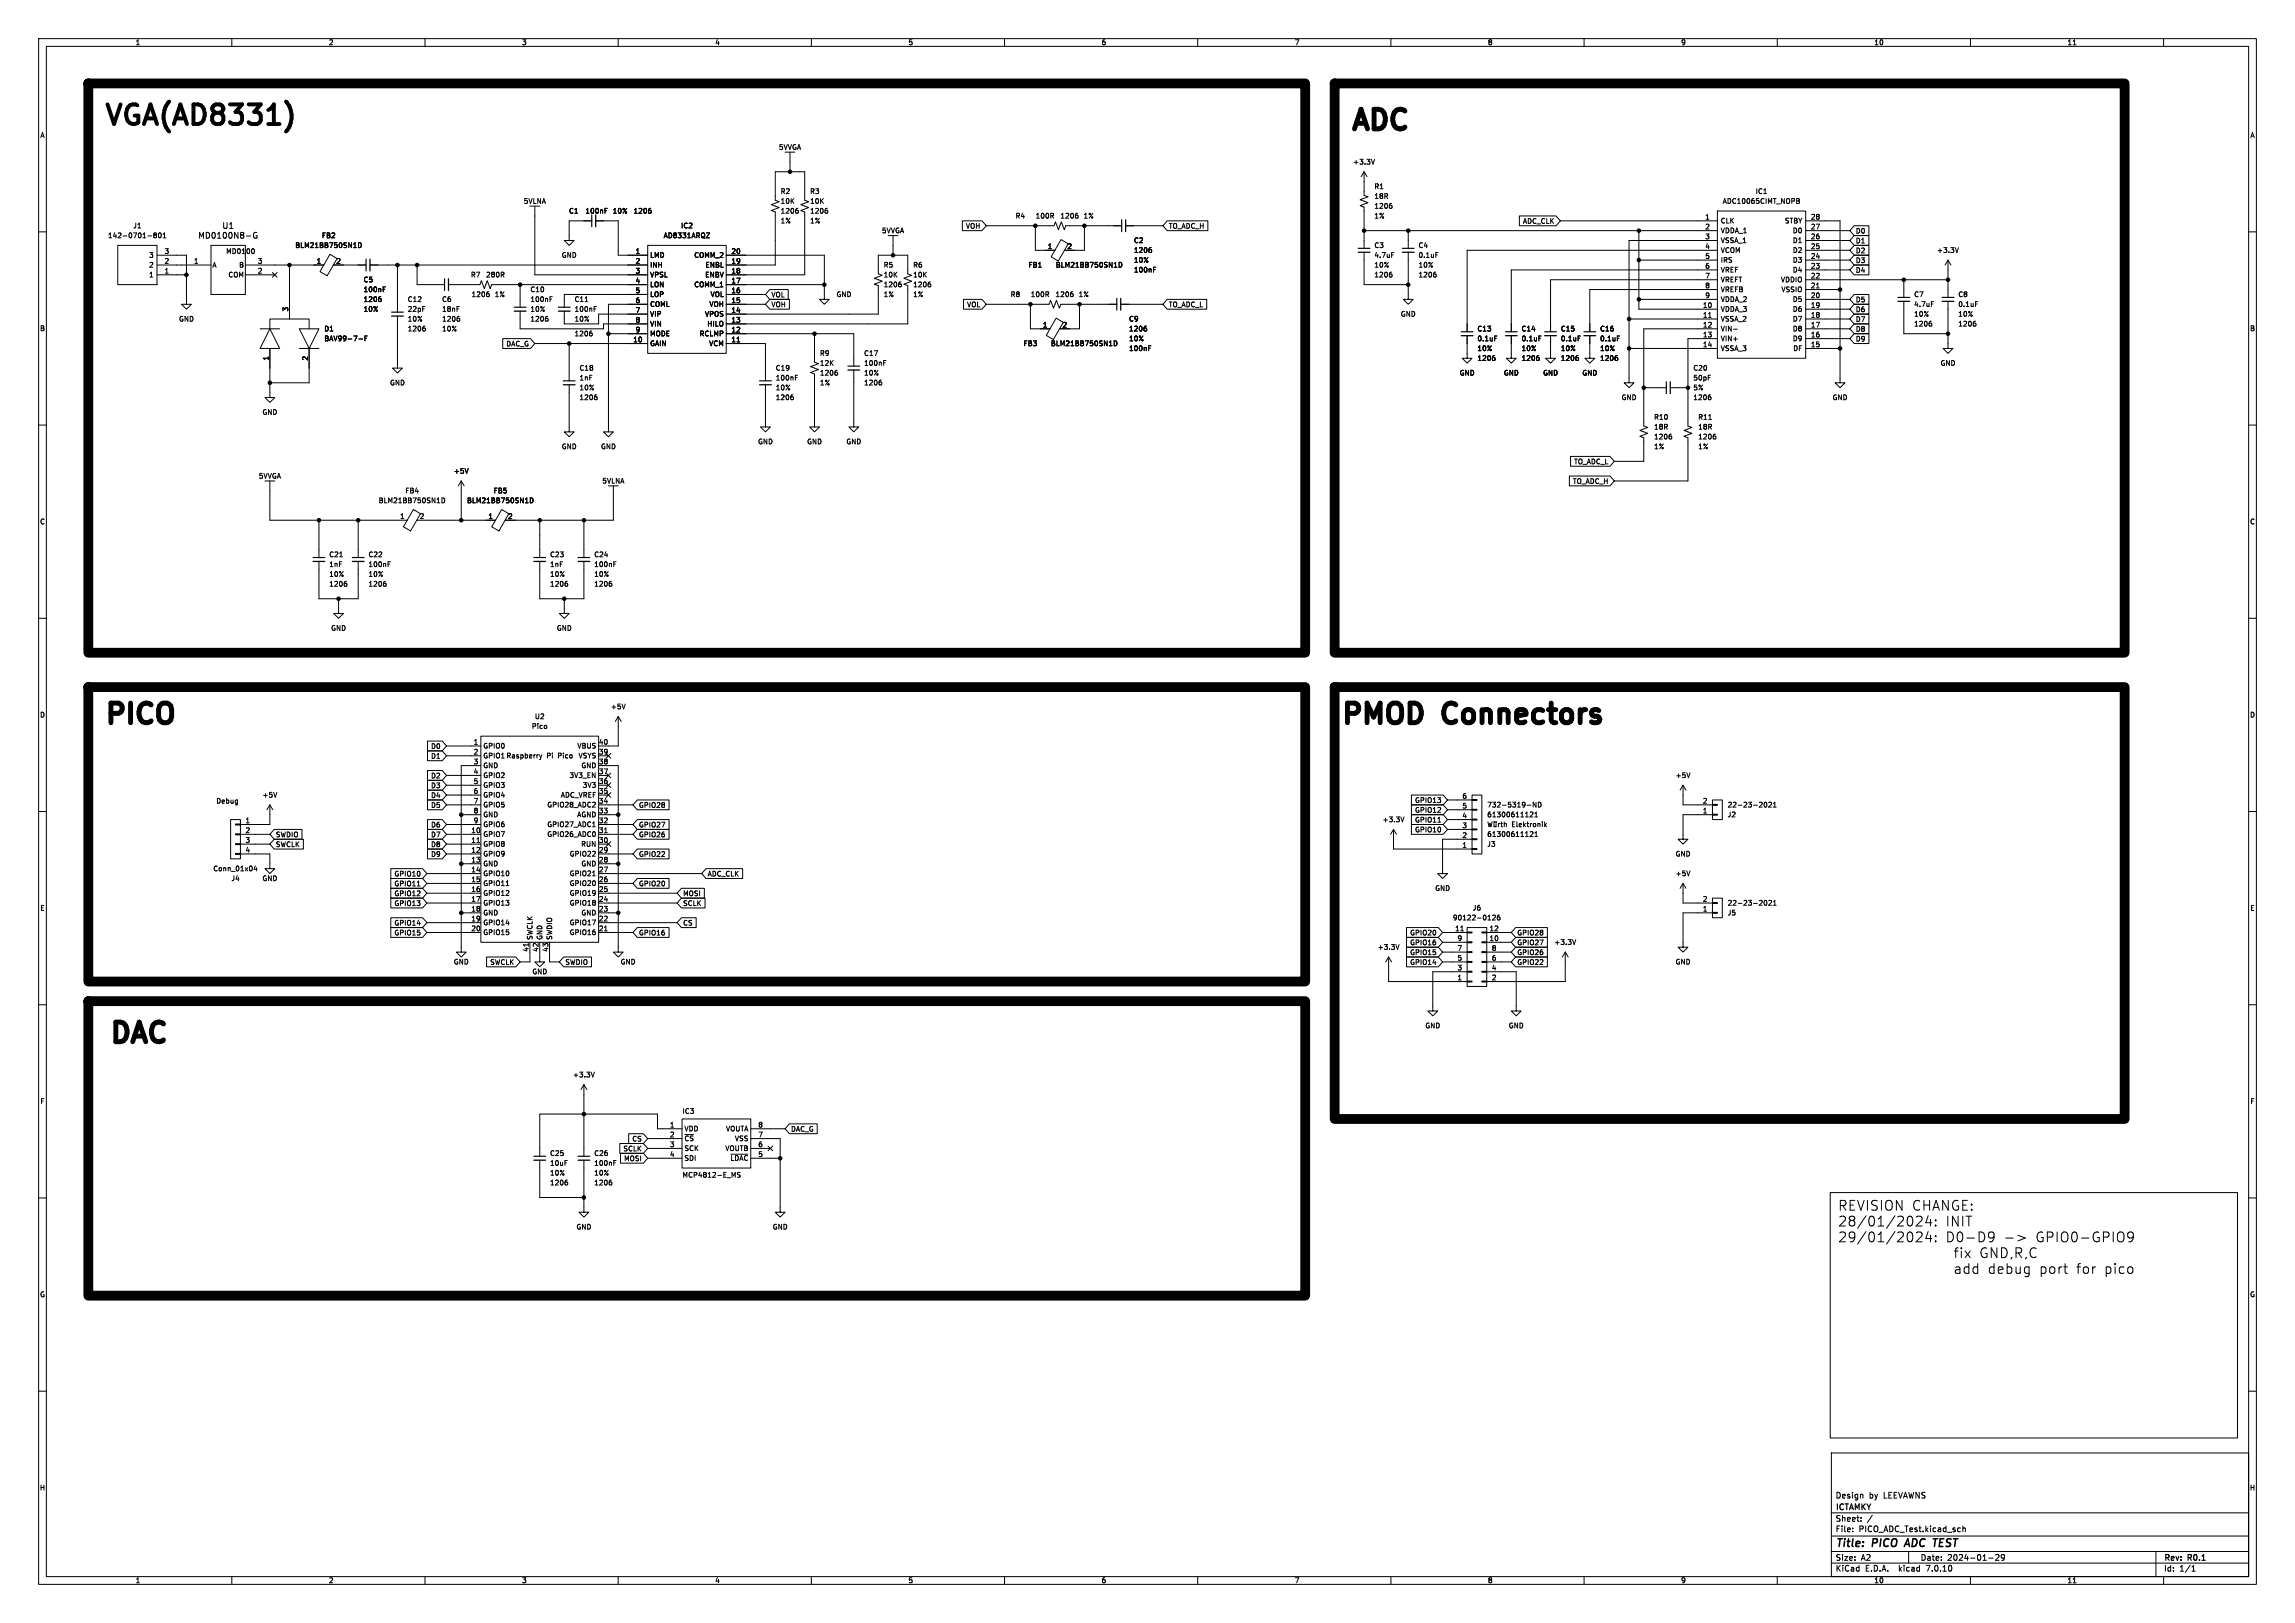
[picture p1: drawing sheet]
<svg xmlns="http://www.w3.org/2000/svg" width="594mm" height="420mm" viewBox="0 0 594 420" stroke-linecap="round" stroke-linejoin="round" font-family="sans-serif">
<defs><g id="words">
<g font-size="7.1">
<text x="26.7" y="32.8">VGA(AD8331)</text>
<text x="349.2" y="34">ADC</text>
<text x="26.7" y="187.7">PICO</text>
<text x="346.7" y="187.7">PMOD</text>
<text x="374.7" y="187.7">Connectors</text>
<text x="27.9" y="270.3">DAC</text>
</g>
<g font-size="3.5">
<text x="475.6" y="313.5">REVISION CHANGE:</text>
<text x="475.6" y="317.6">28/01/2024:</text>
<text x="503.4" y="317.6">INIT</text>
<text x="475.6" y="321.7">29/01/2024:</text>
<text x="503.4" y="321.7">D0-D9</text>
<text x="526.5" y="321.7">GPIO0-GPIO9</text>
<text x="512.1" y="325.8">GND,R,C</text>
<text x="514.3" y="329.9">debug</text>
<text x="527.5" y="329.9">port</text>
<text x="537" y="329.9">for</text>
<text x="544.2" y="329.9">pico</text>
</g>
<g font-size="2.8">
<text x="475" y="400.9">Title:</text>
<text x="484.7" y="400.9">PICO</text>
<text x="494" y="400.9">ADC TEST</text>
</g>
<g font-size="2.1">
<text x="57.5" y="59.4">U1</text>
<text x="51.2" y="62">MD0100N8-G</text>
<text x="475" y="388">Design</text>
<text x="483.7" y="388">by</text>
<text x="487.5" y="388">LEEVAWNS</text>
<text x="475" y="394">Sheet:</text>
<text x="475" y="391.2">ICTAMKY</text>
<text x="475" y="396.7">File:</text>
<text x="481.1" y="396.7">PICO_ADC_Test.kicad_sch</text>
<text x="475" y="406.9">KiCad</text>
<text x="475" y="404.1">Size:</text>
<text x="481.7" y="404.1">A2</text>
<text x="482.7" y="406.9">E.D.A.</text>
<text x="491.6" y="406.9">kicad</text>
<text x="497" y="404.1">Date:</text>
<text x="498.8" y="406.9">7.0.10</text>
<text x="504" y="404.1">2024-01-29</text>
<text x="560" y="404.3">Rev:</text>
<text x="560" y="406.9">Id:</text>
<text x="564.1" y="406.9">1/1</text>
<text x="566.4" y="404.3">R0.1</text>
</g>
<g font-size="1.8">
<text x="35" y="11.9">1</text>
<text x="85" y="11.9">2</text>
<text x="135" y="11.9">3</text>
<text x="185" y="11.9">4</text>
<text x="235" y="11.9">5</text>
<text x="285" y="11.9">6</text>
<text x="335" y="11.9">7</text>
<text x="385" y="11.9">8</text>
<text x="435" y="11.9">9</text>
<text x="485" y="11.9">10</text>
<text x="535" y="11.9">11</text>
<text x="10.3" y="35.9">A</text>
<text x="582.3" y="35.9">A</text>
<text x="201.5" y="39">5VVGA</text>
<text x="350.1" y="42.8">+3.3V</text>
<text x="135.5" y="52.9">5VLNA</text>
<text x="201.9" y="50.4">R2</text>
<text x="201.9" y="52.9">10K</text>
<text x="209.6" y="50.4">R3</text>
<text x="209.6" y="52.9">10K</text>
<text x="355.6" y="49.1">R1</text>
<text x="355.6" y="51.7">18R</text>
<text x="445.8" y="52.9">ADC10065CIMT_NOPB</text>
<text x="454.3" y="50.4">IC1</text>
<text x="34.4" y="59.3">J1</text>
<text x="147.2" y="55.5">C1</text>
<text x="151.4" y="55.5">100nF</text>
<text x="158.5" y="55.5">10%</text>
<text x="163.9" y="55.5">1206</text>
<text x="176.2" y="59.3">IC2</text>
<text x="201.9" y="58">1%</text>
<text x="201.9" y="55.5">1206</text>
<text x="209.6" y="58">1%</text>
<text x="209.6" y="55.5">1206</text>
<text x="249.9" y="59.4">VOH</text>
<text x="262.7" y="56.7">R4</text>
<text x="267.9" y="56.7">100R</text>
<text x="274.3" y="56.7">1206</text>
<text x="280.3" y="56.7">1%</text>
<text x="302.4" y="59.4">TO_ADC_H</text>
<text x="355.6" y="54.2">1206</text>
<text x="355.6" y="56.7">1%</text>
<text x="394.1" y="58.1">ADC_CLK</text>
<text x="441.3" y="56.9">1</text>
<text x="441.3" y="59.4">2</text>
<text x="445.3" y="58">CLK</text>
<text x="461.9" y="58">STBY</text>
<text x="468.6" y="59.4">27</text>
<text x="468.6" y="56.9">28</text>
<text x="27.8" y="61.8">142-0701-801</text>
<text x="42.5" y="65.8">3</text>
<text x="58.4" y="65.8">MD0100</text>
<text x="76.3" y="64.4">BLM21BB750SN1D</text>
<text x="83.2" y="61.8">FB2</text>
<text x="164.4" y="65.8">1</text>
<text x="171.7" y="61.8">AD8331ARQZ</text>
<text x="189.2" y="65.8">20</text>
<text x="228.2" y="60.6">5VVGA</text>
<text x="271.1" y="64.5">1</text>
<text x="276.2" y="64.5">2</text>
<text x="293.4" y="63.1">C2</text>
<text x="293.4" y="65.6">1206</text>
<text x="355.6" y="64.4">C3</text>
<text x="367" y="64.4">C4</text>
<text x="441.3" y="62">3</text>
<text x="441.3" y="64.5">4</text>
<text x="445.3" y="60.6">VDDA_1</text>
<text x="445.3" y="63.1">VSSA_1</text>
<text x="445.3" y="65.6">VCOM</text>
<text x="463.9" y="65.6">D2</text>
<text x="463.9" y="63.1">D1</text>
<text x="463.9" y="60.6">D0</text>
<text x="468.6" y="64.5">25</text>
<text x="468.6" y="62">26</text>
<text x="480.2" y="60.6">D0</text>
<text x="480.2" y="63.2">D1</text>
<text x="480.2" y="65.7">D2</text>
<text x="501.2" y="65.6">+3.3V</text>
<text x="38.5" y="72">1</text>
<text x="38.5" y="69.4">2</text>
<text x="38.5" y="66.9">3</text>
<text x="42.5" y="70.9">1</text>
<text x="42.5" y="68.3">2</text>
<text x="50.1" y="68.3">1</text>
<text x="54.9" y="69.4">A</text>
<text x="59" y="72">COM</text>
<text x="61.8" y="69.4">B</text>
<text x="66.6" y="70.9">2</text>
<text x="66.6" y="68.3">3</text>
<text x="81.8" y="68.3">1</text>
<text x="86.9" y="68.3">2</text>
<text x="121.8" y="72">R7</text>
<text x="125.7" y="72">280R</text>
<text x="145.3" y="66.9">GND</text>
<text x="164.4" y="68.3">2</text>
<text x="164.4" y="70.9">3</text>
<text x="168.1" y="66.9">LMD</text>
<text x="168.1" y="69.4">INH</text>
<text x="168.1" y="72">VPSL</text>
<text x="179.6" y="66.9">COMM_2</text>
<text x="182.4" y="72">ENBV</text>
<text x="182.5" y="69.4">ENBL</text>
<text x="189.2" y="70.9">18</text>
<text x="189.2" y="68.3">19</text>
<text x="228.6" y="69.4">R5</text>
<text x="228.6" y="72">10K</text>
<text x="236.2" y="69.4">R6</text>
<text x="236.2" y="72">10K</text>
<text x="266.1" y="69.4">FB1</text>
<text x="273.2" y="69.4">BLM21BB750SN1D</text>
<text x="293.4" y="70.7">100nF</text>
<text x="293.4" y="68.2">10%</text>
<text x="355.6" y="66.9">4.7uF</text>
<text x="355.6" y="72">1206</text>
<text x="355.6" y="69.4">10%</text>
<text x="367" y="66.9">0.1uF</text>
<text x="367" y="72">1206</text>
<text x="367" y="69.4">10%</text>
<text x="441.3" y="67.1">5</text>
<text x="441.3" y="69.6">6</text>
<text x="445.3" y="68.2">IRS</text>
<text x="445.3" y="70.7">VREF</text>
<text x="463.9" y="70.7">D4</text>
<text x="463.9" y="68.2">D3</text>
<text x="468.6" y="69.6">23</text>
<text x="468.6" y="67.1">24</text>
<text x="480.2" y="70.8">D4</text>
<text x="480.2" y="68.3">D3</text>
<text x="94" y="73.3">C5</text>
<text x="94" y="75.8">100nF</text>
<text x="121.9" y="77.1">1206</text>
<text x="127.9" y="77.1">1%</text>
<text x="137.2" y="75.8">C10</text>
<text x="164.4" y="73.4">4</text>
<text x="164.4" y="75.9">5</text>
<text x="168.1" y="74.5">LON</text>
<text x="168.1" y="77.1">LOP</text>
<text x="179.6" y="74.5">COMM_1</text>
<text x="183.8" y="77.1">VOL</text>
<text x="189.2" y="75.9">16</text>
<text x="189.2" y="73.4">17</text>
<text x="199.5" y="77.2">VOL</text>
<text x="216.4" y="77.1">GND</text>
<text x="228.6" y="77.1">1%</text>
<text x="228.6" y="74.5">1206</text>
<text x="236.2" y="77.1">1%</text>
<text x="236.2" y="74.5">1206</text>
<text x="261.5" y="77.1">R8</text>
<text x="266.7" y="77.1">100R</text>
<text x="273.1" y="77.1">1206</text>
<text x="279.1" y="77.1">1%</text>
<text x="441.3" y="72.1">7</text>
<text x="441.3" y="74.7">8</text>
<text x="441.3" y="77.2">9</text>
<text x="445.3" y="73.3">VREFT</text>
<text x="445.3" y="75.8">VREFB</text>
<text x="460.8" y="73.3">VDDIO</text>
<text x="461" y="75.8">VSSIO</text>
<text x="468.6" y="77.2">20</text>
<text x="468.6" y="74.7">21</text>
<text x="468.6" y="72.1">22</text>
<text x="495.3" y="77.1">C7</text>
<text x="506.7" y="77.1">C8</text>
<text x="46.2" y="83.4">GND</text>
<text x="74.7" y="80.7" transform="rotate(-90 74.7 80.7)">3</text>
<text x="94" y="78.3">1206</text>
<text x="94" y="80.9">10%</text>
<text x="105.4" y="78.3">C12</text>
<text x="105.4" y="80.9">22pF</text>
<text x="105.4" y="83.4">10%</text>
<text x="114.3" y="78.3">C6</text>
<text x="114.3" y="80.9">18nF</text>
<text x="114.3" y="83.4">1206</text>
<text x="137.2" y="78.3">100nF</text>
<text x="137.2" y="83.4">1206</text>
<text x="137.2" y="80.9">10%</text>
<text x="148.6" y="80.9">100nF</text>
<text x="148.6" y="78.3">C11</text>
<text x="148.6" y="83.4">10%</text>
<text x="164.4" y="78.5">6</text>
<text x="164.4" y="81">7</text>
<text x="164.4" y="83.6">8</text>
<text x="168.1" y="79.6">COML</text>
<text x="168.1" y="82.1">VIP</text>
<text x="182.4" y="82.1">VPOS</text>
<text x="183.5" y="79.6">VOH</text>
<text x="189.2" y="83.6">13</text>
<text x="189.2" y="81">14</text>
<text x="189.2" y="78.5">15</text>
<text x="199.5" y="79.7">VOH</text>
<text x="250.2" y="79.7">VOL</text>
<text x="292.1" y="83.4">C9</text>
<text x="302.4" y="79.7">TO_ADC_L</text>
<text x="362.5" y="82.1">GND</text>
<text x="440.6" y="79.8">10</text>
<text x="440.6" y="82.3">11</text>
<text x="445.3" y="80.9">VDDA_3</text>
<text x="445.3" y="83.4">VSSA_2</text>
<text x="445.3" y="78.3">VDDA_2</text>
<text x="463.9" y="83.4">D7</text>
<text x="463.9" y="80.9">D6</text>
<text x="463.9" y="78.3">D5</text>
<text x="468.6" y="82.3">18</text>
<text x="468.6" y="79.8">19</text>
<text x="480.2" y="83.5">D7</text>
<text x="480.2" y="81">D6</text>
<text x="480.2" y="78.4">D5</text>
<text x="495.3" y="79.6">4.7uF</text>
<text x="495.3" y="82.1">10%</text>
<text x="506.7" y="79.6">0.1uF</text>
<text x="506.7" y="82.1">10%</text>
<text x="10.3" y="85.9">B</text>
<text x="83.8" y="86">D1</text>
<text x="83.8" y="88.5">BAV99-7-F</text>
<text x="105.4" y="85.9">1206</text>
<text x="114.3" y="86">10%</text>
<text x="130.9" y="89.9">DAC_G</text>
<text x="148.6" y="87.2">1206</text>
<text x="163.8" y="88.6">10</text>
<text x="164.4" y="86.1">9</text>
<text x="168.1" y="89.8">GAIN</text>
<text x="168.1" y="84.7">VIN</text>
<text x="168.1" y="87.2">MODE</text>
<text x="181" y="87.2">RCLMP</text>
<text x="183" y="84.7">HILO</text>
<text x="183.4" y="89.8">VCM</text>
<text x="189.2" y="88.6">11</text>
<text x="189.2" y="86.1">12</text>
<text x="264.8" y="89.8">FB3</text>
<text x="269.8" y="84.8">1</text>
<text x="271.9" y="89.8">BLM21BB750SN1D</text>
<text x="274.9" y="84.8">2</text>
<text x="292.1" y="86">1206</text>
<text x="292.1" y="88.5">10%</text>
<text x="382.3" y="86">C13</text>
<text x="382.3" y="88.5">0.1uF</text>
<text x="393.7" y="86">C14</text>
<text x="393.7" y="88.5">0.1uF</text>
<text x="403.9" y="86">C15</text>
<text x="403.9" y="88.5">0.1uF</text>
<text x="414" y="86">C16</text>
<text x="414" y="88.5">0.1uF</text>
<text x="440.6" y="84.8">12</text>
<text x="440.6" y="87.4">13</text>
<text x="440.6" y="89.9">14</text>
<text x="445.3" y="86">VIN-</text>
<text x="445.3" y="88.5">VIN+</text>
<text x="463.9" y="88.5">D9</text>
<text x="463.9" y="86">D8</text>
<text x="468.6" y="89.9">15</text>
<text x="468.6" y="87.4">16</text>
<text x="468.6" y="84.8">17</text>
<text x="480.2" y="88.6">D9</text>
<text x="480.2" y="86">D8</text>
<text x="495.3" y="84.7">1206</text>
<text x="506.7" y="84.7">1206</text>
<text x="582.3" y="85.9">B</text>
<text x="69.6" y="93.4" transform="rotate(-90 69.6 93.4)">1</text>
<text x="79.8" y="93.4" transform="rotate(-90 79.8 93.4)">2</text>
<text x="212.1" y="92.3">R9</text>
<text x="212.1" y="94.8">12K</text>
<text x="223.5" y="94.8">100nF</text>
<text x="223.5" y="92.3">C17</text>
<text x="292.1" y="91">100nF</text>
<text x="382.3" y="93.6">1206</text>
<text x="382.3" y="91">10%</text>
<text x="393.7" y="93.6">1206</text>
<text x="393.7" y="91">10%</text>
<text x="403.9" y="93.6">1206</text>
<text x="403.9" y="91">10%</text>
<text x="414" y="93.6">1206</text>
<text x="414" y="91">10%</text>
<text x="445.3" y="91">VSSA_3</text>
<text x="464" y="91">DF</text>
<text x="502.2" y="94.8">GND</text>
<text x="100.8" y="99.9">GND</text>
<text x="149.9" y="98.7">1nF</text>
<text x="149.9" y="96.1">C18</text>
<text x="149.9" y="101.2">10%</text>
<text x="200.7" y="98.7">100nF</text>
<text x="200.7" y="96.1">C19</text>
<text x="200.7" y="101.2">10%</text>
<text x="212.1" y="99.9">1%</text>
<text x="212.1" y="97.4">1206</text>
<text x="223.5" y="99.9">1206</text>
<text x="223.5" y="97.4">10%</text>
<text x="377.7" y="97.4">GND</text>
<text x="389.1" y="97.4">GND</text>
<text x="399.3" y="97.4">GND</text>
<text x="409.4" y="97.4">GND</text>
<text x="438.2" y="96.1">C20</text>
<text x="438.2" y="98.7">50pF</text>
<text x="438.2" y="101.2">5%</text>
<text x="67.8" y="107.5">GND</text>
<text x="149.9" y="103.7">1206</text>
<text x="200.7" y="103.7">1206</text>
<text x="419.6" y="103.7">GND</text>
<text x="438.2" y="103.7">1206</text>
<text x="474.2" y="103.7">GND</text>
<text x="428" y="108.8">R10</text>
<text x="428" y="111.4">18R</text>
<text x="428" y="113.9">1206</text>
<text x="439.4" y="108.8">R11</text>
<text x="439.4" y="111.4">18R</text>
<text x="439.4" y="113.9">1206</text>
<text x="145.3" y="116.4">GND</text>
<text x="155.4" y="116.4">GND</text>
<text x="196.1" y="115.2">GND</text>
<text x="208.8" y="115.2">GND</text>
<text x="218.9" y="115.2">GND</text>
<text x="428" y="116.4">1%</text>
<text x="439.4" y="116.4">1%</text>
<text x="66.9" y="124.1">5VVGA</text>
<text x="117.3" y="122.8">+5V</text>
<text x="155.8" y="125.3">5VLNA</text>
<text x="407" y="125.4">TO_ADC_H</text>
<text x="407.3" y="120.3">TO_ADC_L</text>
<text x="97.9" y="130.4">BLM21BB750SN1D</text>
<text x="104.8" y="127.9">FB4</text>
<text x="120.8" y="130.4">BLM21BB750SN1D</text>
<text x="127.7" y="127.9">FB5</text>
<text x="10.3" y="135.9">C</text>
<text x="103.4" y="134.4">1</text>
<text x="108.5" y="134.4">2</text>
<text x="126.3" y="134.4">1</text>
<text x="131.4" y="134.4">2</text>
<text x="582.3" y="135.9">C</text>
<text x="85.1" y="146.9">1nF</text>
<text x="85.1" y="144.4">C21</text>
<text x="85.1" y="149.5">10%</text>
<text x="95.3" y="146.9">100nF</text>
<text x="95.3" y="144.4">C22</text>
<text x="95.3" y="149.5">10%</text>
<text x="142.2" y="146.9">1nF</text>
<text x="142.2" y="144.4">C23</text>
<text x="142.2" y="149.5">10%</text>
<text x="153.7" y="146.9">100nF</text>
<text x="153.7" y="144.4">C24</text>
<text x="153.7" y="149.5">10%</text>
<text x="85.1" y="152">1206</text>
<text x="95.3" y="152">1206</text>
<text x="142.2" y="152">1206</text>
<text x="153.7" y="152">1206</text>
<text x="85.6" y="163.4">GND</text>
<text x="144" y="163.4">GND</text>
<text x="10.3" y="185.9">D</text>
<text x="158" y="183.7">+5V</text>
<text x="582.3" y="185.9">D</text>
<text x="137.5" y="188.8">Pico</text>
<text x="138.3" y="186.3">U2</text>
<text x="111.5" y="194">D0</text>
<text x="111.5" y="196.5">D1</text>
<text x="122.5" y="192.8">1</text>
<text x="122.5" y="195.3">2</text>
<text x="122.5" y="197.9">3</text>
<text x="125" y="193.9">GPIO0</text>
<text x="125" y="196.4">GPIO1 Raspberry</text>
<text x="141.5" y="196.5">Pi</text>
<text x="144.6" y="196.5">Pico</text>
<text x="149.3" y="193.9">VBUS</text>
<text x="149.6" y="196.4">VSYS</text>
<text x="154.9" y="197.9">38</text>
<text x="154.9" y="195.3">39</text>
<text x="154.9" y="192.8">40</text>
<text x="111.5" y="201.6">D2</text>
<text x="122.5" y="200.4">4</text>
<text x="122.5" y="202.9">5</text>
<text x="125" y="199">GND</text>
<text x="125" y="201.5">GPIO2</text>
<text x="147.3" y="201.5">3V3_EN</text>
<text x="150.4" y="199">GND</text>
<text x="154.9" y="202.9">36</text>
<text x="154.9" y="200.4">37</text>
<text x="433.6" y="201.5">+5V</text>
<text x="55.9" y="208">Debug</text>
<text x="67.8" y="206.6">+5V</text>
<text x="111.5" y="204.2">D3</text>
<text x="111.5" y="206.7">D4</text>
<text x="111.5" y="209.2">D5</text>
<text x="122.5" y="205.5">6</text>
<text x="122.5" y="208">7</text>
<text x="125" y="204.1">GPIO3</text>
<text x="125" y="206.6">GPIO4</text>
<text x="125" y="209.1">GPIO5</text>
<text x="141.5" y="209.1">GPIO28_ADC2</text>
<text x="145" y="206.6">ADC_VREF</text>
<text x="150.7" y="204.1">3V3</text>
<text x="154.9" y="208">34</text>
<text x="154.9" y="205.5">35</text>
<text x="165.3" y="209.2">GPIO28</text>
<text x="366.1" y="208">GPIO13</text>
<text x="378.4" y="209.3">5</text>
<text x="378.4" y="206.8">6</text>
<text x="384.8" y="209.1">732-5319-ND</text>
<text x="440.6" y="208">2</text>
<text x="447.1" y="209.1">22-23-2021</text>
<text x="63.4" y="213.1">1</text>
<text x="63.4" y="215.6">2</text>
<text x="111.5" y="214.3">D6</text>
<text x="121.9" y="215.6">10</text>
<text x="122.5" y="210.6">8</text>
<text x="122.5" y="213.1">9</text>
<text x="125" y="211.7">GND</text>
<text x="125" y="214.2">GPIO6</text>
<text x="141.5" y="214.2">GPIO27_ADC1</text>
<text x="149.3" y="211.7">AGND</text>
<text x="154.9" y="215.6">31</text>
<text x="154.9" y="213.1">32</text>
<text x="154.9" y="210.6">33</text>
<text x="165.3" y="214.3">GPIO27</text>
<text x="357.7" y="213">+3.3V</text>
<text x="366.1" y="210.5">GPIO12</text>
<text x="366.1" y="215.6">GPIO10</text>
<text x="366.1" y="213">GPIO11</text>
<text x="378.4" y="214.4">3</text>
<text x="378.4" y="211.8">4</text>
<text x="384.8" y="211.7">61300611121</text>
<text x="391.3" y="214.2">Elektronik</text>
<text x="440.6" y="210.6">1</text>
<text x="447.1" y="211.7">J2</text>
<text x="63.4" y="218.2">3</text>
<text x="63.4" y="220.7">4</text>
<text x="71.3" y="216.9">SWDIO</text>
<text x="71.3" y="219.4">SWCLK</text>
<text x="111.5" y="221.9">D9</text>
<text x="111.5" y="216.9">D7</text>
<text x="111.5" y="219.4">D8</text>
<text x="121.9" y="218.2">11</text>
<text x="121.9" y="220.7">12</text>
<text x="125" y="216.8">GPIO7</text>
<text x="125" y="219.3">GPIO8</text>
<text x="125" y="221.8">GPIO9</text>
<text x="141.5" y="216.8">GPIO26_ADC0</text>
<text x="147.3" y="221.8">GPIO22</text>
<text x="150.3" y="219.3">RUN</text>
<text x="154.9" y="220.7">29</text>
<text x="154.9" y="218.2">30</text>
<text x="165.3" y="216.9">GPIO26</text>
<text x="165.3" y="221.9">GPIO22</text>
<text x="378.4" y="219.5">1</text>
<text x="378.4" y="216.9">2</text>
<text x="384.8" y="219.3">J3</text>
<text x="384.8" y="216.8">61300611121</text>
<text x="433.6" y="221.8">GND</text>
<text x="55.1" y="225.7">Conn_01x04</text>
<text x="102" y="227">GPIO10</text>
<text x="121.9" y="223.3">13</text>
<text x="121.9" y="225.8">14</text>
<text x="125" y="224.4">GND</text>
<text x="125" y="226.9">GPIO10</text>
<text x="147.3" y="226.9">GPIO21</text>
<text x="150.4" y="224.4">GND</text>
<text x="154.9" y="225.8">27</text>
<text x="154.9" y="223.3">28</text>
<text x="183" y="227">ADC_CLK</text>
<text x="433.6" y="226.9">+5V</text>
<text x="59.8" y="228.2">J4</text>
<text x="67.8" y="228.2">GND</text>
<text x="102" y="232.1">GPIO12</text>
<text x="102" y="229.6">GPIO11</text>
<text x="121.9" y="228.3">15</text>
<text x="121.9" y="230.9">16</text>
<text x="121.9" y="233.4">17</text>
<text x="125" y="229.5">GPIO11</text>
<text x="125" y="232">GPIO12</text>
<text x="147.3" y="232">GPIO19</text>
<text x="147.3" y="229.5">GPIO20</text>
<text x="154.9" y="233.4">24</text>
<text x="154.9" y="230.9">25</text>
<text x="154.9" y="228.3">26</text>
<text x="165.3" y="229.6">GPIO20</text>
<text x="176.7" y="232.1">MOSI</text>
<text x="371.3" y="230.7">GND</text>
<text x="440.6" y="233.4">2</text>
<text x="10.3" y="235.9">E</text>
<text x="102" y="239.7">GPIO14</text>
<text x="102" y="234.6">GPIO13</text>
<text x="121.9" y="236">18</text>
<text x="121.9" y="238.5">19</text>
<text x="125" y="234.5">GPIO13</text>
<text x="125" y="237.1">GND</text>
<text x="125" y="239.6">GPIO14</text>
<text x="147.3" y="239.6">GPIO17</text>
<text x="147.3" y="234.5">GPIO18</text>
<text x="150.4" y="237.1">GND</text>
<text x="154.9" y="238.5">22</text>
<text x="154.9" y="236">23</text>
<text x="176.7" y="239.7">CS</text>
<text x="176.7" y="234.6">SCLK</text>
<text x="375.9" y="238.4">90122-0126</text>
<text x="381.1" y="235.8">J6</text>
<text x="440.6" y="236">1</text>
<text x="447.1" y="237.1">J5</text>
<text x="447.1" y="234.5">22-23-2021</text>
<text x="582.3" y="235.9">E</text>
<text x="102" y="242.3">GPIO15</text>
<text x="121.9" y="241">20</text>
<text x="125" y="242.2">GPIO15</text>
<text x="138" y="243.3" transform="rotate(-90 138 243.3)">SWCLK</text>
<text x="140.6" y="243.3" transform="rotate(-90 140.6 243.3)">GND</text>
<text x="143.1" y="243.3" transform="rotate(-90 143.1 243.3)">SWDIO</text>
<text x="147.3" y="242.2">GPIO16</text>
<text x="154.9" y="241">21</text>
<text x="165.3" y="242.3">GPIO16</text>
<text x="356.5" y="246">+3.3V</text>
<text x="364.9" y="242.3">GPIO20</text>
<text x="364.9" y="244.8">GPIO16</text>
<text x="376.5" y="241">11</text>
<text x="377.1" y="243.6">9</text>
<text x="385.4" y="243.6">10</text>
<text x="385.4" y="241">12</text>
<text x="392.6" y="244.8">GPIO27</text>
<text x="392.6" y="242.3">GPIO28</text>
<text x="402.2" y="244.7">+3.3V</text>
<text x="117.3" y="249.8">GND</text>
<text x="126.8" y="249.9">SWCLK</text>
<text x="136.9" y="246.4" transform="rotate(-90 136.9 246.4)">41</text>
<text x="139.4" y="246.4" transform="rotate(-90 139.4 246.4)">42</text>
<text x="142" y="246.4" transform="rotate(-90 142 246.4)">43</text>
<text x="146.2" y="249.9">SWDIO</text>
<text x="160.5" y="249.8">GND</text>
<text x="364.9" y="247.3">GPIO15</text>
<text x="364.9" y="249.9">GPIO14</text>
<text x="377.1" y="251.2">3</text>
<text x="377.1" y="248.7">5</text>
<text x="377.1" y="246.1">7</text>
<text x="386" y="251.2">4</text>
<text x="386" y="248.7">6</text>
<text x="386" y="246.1">8</text>
<text x="392.6" y="247.3">GPIO26</text>
<text x="392.6" y="249.9">GPIO22</text>
<text x="433.6" y="249.8">GND</text>
<text x="137.7" y="252.3">GND</text>
<text x="377.1" y="253.7">1</text>
<text x="386" y="253.7">2</text>
<text x="368.8" y="266.3">GND</text>
<text x="390.4" y="266.3">GND</text>
<text x="148.2" y="279">+3.3V</text>
<text x="10.3" y="285.9">F</text>
<text x="582.3" y="285.9">F</text>
<text x="173.3" y="291.8">1</text>
<text x="176.5" y="288.4">IC3</text>
<text x="177" y="293">VDD</text>
<text x="187.8" y="293">VOUTA</text>
<text x="196.1" y="291.8">8</text>
<text x="204.6" y="293.1">DAC_G</text>
<text x="142.2" y="299.3">C25</text>
<text x="153.7" y="299.3">C26</text>
<text x="161.2" y="298.1">SCLK</text>
<text x="163.5" y="295.6">CS</text>
<text x="173.3" y="294.4">2</text>
<text x="173.3" y="296.9">3</text>
<text x="173.3" y="299.5">4</text>
<text x="177" y="295.5">~{CS}</text>
<text x="177" y="298">SCK</text>
<text x="187.6" y="298">VOUTB</text>
<text x="190.1" y="295.5">VSS</text>
<text x="196.1" y="299.5">5</text>
<text x="196.1" y="296.9">6</text>
<text x="196.1" y="294.4">7</text>
<text x="142.2" y="301.9">10uF</text>
<text x="142.2" y="304.4">10%</text>
<text x="153.7" y="301.9">100nF</text>
<text x="153.7" y="304.4">10%</text>
<text x="161.4" y="300.7">MOSI</text>
<text x="176.5" y="304.9">MCP4812-E_MS</text>
<text x="177" y="300.6">SDI</text>
<text x="188.9" y="300.6">~{LDAC}</text>
<text x="142.2" y="306.9">1206</text>
<text x="153.7" y="306.9">1206</text>
<text x="149.1" y="318.4">GND</text>
<text x="199.9" y="318.4">GND</text>
<text x="10.3" y="335.9">G</text>
<text x="582.3" y="335.9">G</text>
<text x="10.2" y="385.9">H</text>
<text x="582.2" y="385.9">H</text>
<text x="35" y="409.9">1</text>
<text x="85" y="409.9">2</text>
<text x="135" y="409.9">3</text>
<text x="185" y="409.9">4</text>
<text x="235" y="409.9">5</text>
<text x="285" y="409.9">6</text>
<text x="335" y="409.9">7</text>
<text x="385" y="409.9">8</text>
<text x="435" y="409.9">9</text>
<text x="485" y="409.9">10</text>
<text x="535" y="409.9">11</text>
</g>
</g></defs>
<g fill="none" stroke="#000" stroke-width=".26">
<path d="M10 10h574v400h-574zM12 12h570v396h-570zM60 10v2M110 10v2M160 10v2M210 10v2M260 10v2M310 10v2M360 10v2M410 10v2M460 10v2M510 10v2"/>
<path d="M536.6 11.6h.7M560 10v2M204.5 39.4v5.1M10 60h2M138.4 53.3v17.8h29.2M153.2 57.2h-5.9v5h1.3l-1.3 1.3-1.3-1.3h1.3M154.2 57.2h5.8v8.8h7.6M156.6 54.5h.4M156.6 53.9h.6M168.2 53.9h.2M168.3 54.4l.3 .2-.3 .6M206.3 53.9h.2"/>
<path d="M206.4 54.4l.2 .2-.2 .6M213.9 53.9h.2M214 54.4l.3 .2-.3 .6M249.1 57.2h5.1l1.1 1.2-1.1 1.3h-5.1zM255.3 58.4h17.5l.4-1 .7 2 .8-2 .8 2 .3-1h14.5M268 58.4v6.4h5M278.7 55.2h.2M278.8 55.7l.2 .2-.2 .6M280.7 58.4v6.4h-5.2M291.3 58.4h9.7M302.1 57.2h10.5v2.5h-10.5l-1.1-1.3zM353.1 44.5v6l1 .4-2.1 .8 2.1 .8-2.1 .7 1.1 .4v10.7"/>
<path d="M353.1 59.7h91.4M353.1 44.5l-.8 1.2M353.1 44.5l.7 1.2M355.8 41.2l-.4 1.3M359.9 52.6h.3M360.1 53.1l.2 .3-.2 .5M364.5 59.7v4.6M393.3 55.9h9.4l1.2 1.3-1.2 1.2h-9.4zM403.9 57.2h40.6M424.2 59.7v20.3h20.3M444.5 54.6h22.9v38.1h-22.9zM465 51.4l.6 .1 .1 .2-.2 .3"/>
<path d="M465 52h.5M465.5 52l.3 .2-.1 .3-.7 .1M467.4 57.2h8.8v41.9h1.3l-1.3 1.2-1.2-1.2h1.2M467.4 59.7h11.4M479.9 58.4h3.8v2.6h-3.8l-1.1-1.3zM582 60h2M30.5 63.5h10.1v10.2h-10.1zM38.3 61.1h.9M40 60.8l-.2-.2 .2-.3 .5 .2-.2 .3M40 60.8l-.2 .3 .2 .4 .5-.2-.2-.5M40 60.8h.3M40.6 66h7.7v12.7h1.2l-1.2 1.3-1.3-1.3h1.3"/>
<path d="M40.6 71.1h7.7M40.6 68.6h14M41.2 60.3h.1a.62 .62 0 0 1 .5 .6 .62 .62 0 0 1-.6 .6l-.2-.4zM42.2 61.5h.7M42.2 60.6l.4-.3v1.2M54.6 63.5h8.9v12.7h-8.9zM63.5 71.1h7.6M63.5 68.6h20.3M63.8 61.1h1.1M65.5 64.4a.79 .79 0 0 1 0 1.2M66.5 60.2a.69 .69 0 0 0-.9 .7 .69 .69 0 0 0 .9 .6v-.5h-.3M70.5 70.5l1.2 1.2"/>
<path d="M71.7 70.5l-1.2 1.2M74.9 68.6v14M85.4 65.8l1.8 1.1-2.5 4.4-1.9-1zM86.3 68.6h8.4M92.8 62.8a.64 .64 0 0 1 .7 .6 .64 .64 0 0 1-.7 .7zM95.8 68.6h71.8M98.3 76.8h.3M98.4 77.3l.3 .2-.3 .5M99.2 74.8h.4M99.2 74.2h.6M102.9 68.6v12.2M107.9 68.6v5.1h7.2"/>
<path d="M116.1 73.7h8.1l.4-1.1 .7 2.1 .8-2.1 .8 2.1 .4-1h40.3M126.3 75.5h.2M126.4 76l.2 .2-.2 .6M134.6 73.7v5.8M142.4 76.8h.6M142.4 77.4h.4M151.4 78h.7M153.8 79.9h.4M153.8 79.3h.6M167.6 63.5h20.4v27.9h-20.4zM167.6 78.7h-10.1v33.1h1.2l-1.2 1.2-1.3-1.2h1.3M167.6 76.2h-21.6v3.3"/>
<path d="M182.8 60.3h.9l-.9 1.2h.9M188 68.6h12.7v-13.7l-1.1-.4 2.1-.8-2.1-.7 2.1-.8-1-.4v-7.3h7.6v7.3l1 .4-2 .8 2 .7-2 .8 1 .4v16.2h-20.3M188 66h25.4v11.5h1.2l-1.2 1.2-1.3-1.2h1.3M188 78.7h10.1M188 76.2h10.1M188 73.7h25.4M199.2 77.5h5.1v2.5h-5.1l-1.1-1.3zM199.2 74.9h4.8v2.6h-4.8l-1.1-1.3zM231.1 61v5M232.9 73h.3M233.1 73.5l.2 .2-.2 .5M240.6 73h.2"/>
<path d="M240.7 73.5l.2 .2-.2 .5M249.4 77.5h4.8l1.1 1.2-1.1 1.3h-4.8zM255.3 78.7h16.2l.4-1 .8 2.1 .7-2.1 .8 2.1 .4-1.1h14.5M266.7 78.7v6.4h5.1M274.6 62l1.9 1.1-2.6 4.4-1.8-1zM277.4 75.5h.3M277.5 76l.3 .2-.3 .6M279.4 78.7v6.4h-5.1M289.7 67.9a.64 .64 0 0 1 .7 .6 .64 .64 0 0 1-.7 .7zM290.1 78.7h10.9M297.7 64.1h.3M297.8 64.6l.3 .2-.3 .5"/>
<path d="M298.6 69.8h.4M298.6 69.2h.6M302.1 77.5h10.2v2.5h-10.2l-1.1-1.3zM353.1 65.3v8.4h11.4M359.9 70.4h.3M360.1 70.9l.2 .3-.2 .5M360.2 65.4h.6M364.5 65.3v12.2h1.3l-1.3 1.2-1.3-1.2h1.3M371.4 70.4h.2M371.5 70.9l.2 .3-.2 .5M371.6 65.4h.6M424.2 77.5h20.3"/>
<path d="M424.2 67.3h20.3M444.5 62.2h-22.9v36.9h1.3l-1.3 1.2-1.2-1.2h1.2M444.5 64.8h-64.8v21.1M444.5 72.4h-43.2v13.5M444.5 74.9h-33v11M444.5 69.9h-53.3v16M467.4 64.8h11.4M467.4 77.5h11.4M467.4 74.9h8.8M467.4 72.4h36.8M467.4 69.9h11.4M467.4 67.3h11.4"/>
<path d="M467.4 62.2h11.4M470.1 74.5h.8M479.9 78.7h3.8v2.6h-3.8l-1.1-1.3zM479.9 76.2h3.8v2.5h-3.8l-1.1-1.2zM479.9 61h3.8v2.5h-3.8l-1.1-1.3zM479.9 68.6h3.8v2.5h-3.8l-1.1-1.2zM479.9 66h3.8v2.6h-3.8l-1.1-1.3zM479.9 63.5h3.8v2.5h-3.8l-1.1-1.2zM492.8 78v8.4h11.4M492.8 72.4v4.6M499.9 78.1h.6M504.2 78v12.2h1.3l-1.3 1.2-1.3-1.2h1.3"/>
<path d="M504.2 67.3v9.7M504.2 67.3l-.8 1.3M504.2 67.3l.8 1.3M506.9 64.1l-.4 1.2M511.3 78.1h.6M67.3 85.1h5.1M69.8 85.1l2.6 5.1h-5.1zM69.8 85.1v-2.5h10.2v2.5M69.8 90.2v12.7h1.3l-1.3 1.2-1.2-1.2h1.2M77.5 85.1h5l-2.5 5.1zM77.5 90.2h5M80 90.2v8.9h-10.2"/>
<path d="M92.9 87.7h.9M94.5 87.5h.4M95.1 86.9h-.6v1.3M102.9 81.8v13.5h1.2l-1.2 1.2-1.3-1.2h1.3M109.8 84.4h.2M109.9 84.9l.2 .2-.2 .6M118.6 81.9h.3M118.8 82.3l.2 .3-.2 .5M130.1 87.6h7.2l1.1 1.3-1.1 1.3h-7.2zM134.6 80.5v4.6h21.6v-1.3h11.4M138.4 88.9h29.2M141.5 81.9h.2"/>
<path d="M141.6 82.3l.3 .3-.3 .5M146 80.5v3.3h8.9v-2.5h12.7M147.3 99.6v12.2h1.3l-1.3 1.2-1.3-1.2h1.3M147.3 88.9v9.7M152.9 85.7h.3M153.1 86.2l.2 .2-.2 .5M157.5 86.4h10.1M188 81.3h39.3v-7.4l-1-.4 2-.7-2-.8 2-.8-1-.3v-4.9h7.6v4.9l1.1 .3-2.1 .8 2.1 .8-2.1 .7 1 .4v9.9h-46.9M188 88.9h10.1v9.7M188 86.4h33v8.3M190.7 88.5h.8M198.1 99.6v10.9h1.3l-1.3 1.3-1.3-1.3h1.3"/>
<path d="M205.9 97.7h.4M205.9 97.1h.6M210.8 86.4v7.3l1 .4-2 .8 2 .7-2 .8 1 .4v13.7h1.3l-1.3 1.3-1.3-1.3h1.3M216.4 95.8h.3M216.6 96.3l.2 .3-.2 .5M221 95.8v14.7h1.2l-1.2 1.3-1.3-1.3h1.3M227.9 98.4h.2M228 98.8l.2 .3-.2 .5M228.7 93.9h.4M228.7 93.3h.6M273.4 82.3l1.8 1.1-2.6 4.5-1.8-1.1zM288.4 88.2a.64 .64 0 0 1 .7 .6 .64 .64 0 0 1-.7 .7z"/>
<path d="M296.4 84.4h.3M296.6 84.9l.2 .2-.2 .6M297.3 89.5h.6M297.3 90.1h.4M379.7 86.9v5.8h1.3l-1.3 1.3-1.2-1.3h1.2M386.6 92h.3M386.7 92.5l.3 .2-.3 .6M386.9 86.9h.6M391.2 86.9v5.8h1.2l-1.2 1.3-1.3-1.3h1.3M398 92h.3M398.2 92.5l.2 .2-.2 .6M398.3 86.9h.6"/>
<path d="M401.3 86.9v5.8h1.3l-1.3 1.3-1.3-1.3h1.3M408.2 92h.2M408.3 92.5l.3 .2-.3 .6M408.4 86.9h.7M411.5 86.9v5.8h1.2l-1.2 1.3-1.3-1.3h1.3M418.4 92h.2M418.5 92.5l.2 .2-.2 .6M418.6 86.9h.6M421.6 90.2h22.9M421.6 82.6h22.9M442.2 82.1h.7M444.5 85.1h-19.1v25.1l1.1 .4-2.1 .8 2.1 .7-2.1 .8 1 .4v6.1h-7.6"/>
<path d="M444.5 87.6h-7.6v22.6l1 .4-2 .8 2 .7-2 .8 1 .4v11.2h-19.1M448.7 85.2h1M467.4 85.1h11.4M467.4 90.2h8.8M467.4 80h11.4M467.4 82.6h11.4M467.4 87.6h11.4M479.9 81.3h3.8v2.5h-3.8l-1.1-1.2zM479.9 86.4h3.8v2.5h-3.8l-1.1-1.3zM479.9 83.8h3.8v2.6h-3.8l-1.1-1.3zM499.6 83.1h.3M499.8 83.6l.2 .3-.2 .5"/>
<path d="M511.1 83.1h.2M511.2 83.6l.2 .3-.2 .5M10 110h2M154.2 102.2h.2M154.3 102.7l.3 .2-.3 .5M205 102.2h.2M205.1 102.7l.3 .2-.3 .5M406.5 118.1h10.2l1.1 1.3-1.1 1.3h-10.2zM425.4 100.3h5.9M432.3 100.3h4.6M432.3 112.3h.3M432.5 112.8l.2 .3-.2 .5"/>
<path d="M442.3 108.5h.7M442.5 102.2h.2M442.6 102.7l.3 .2-.3 .5M443.8 112.3h.2M443.9 112.8l.2 .3-.2 .5M582 110h2M69.8 124.5v10.1h35.6M82.5 134.6v9.7M92.7 134.6v9.7M107 131.9l1.8 1-2.5 4.5-1.9-1.1zM107.9 134.6h20.4M114.4 128.8a.64 .64 0 0 1 .7 .7 .64 .64 0 0 1-.7 .6z"/>
<path d="M119.4 124.5l-.8 1.2M119.4 124.5v10.1M119.4 124.5l.7 1.2M121.2 121.2l-.4 1.3M129.8 131.9l1.9 1-2.6 4.5-1.8-1.1zM137.3 128.8a.64 .64 0 0 1 .7 .7 .64 .64 0 0 1-.7 .6zM139.7 134.6v9.7M151.1 134.6v9.7M158.7 125.7v8.9h-27.9M406.2 123.2h10.5l1.1 1.3-1.1 1.2h-10.5zM10 160h2M82.5 145.3v9.6h10.2v-9.6"/>
<path d="M87.6 154.9v3.9h1.3l-1.3 1.2-1.2-1.2h1.2M87.9 144.1h.7M89.4 150.4h.3M89.6 150.9l.2 .3-.2 .5M99.6 150.4h.2M99.7 150.9l.3 .3-.3 .5M100.4 146h.5M100.4 145.4h.6M139.7 145.3v9.6h11.4v-9.6M146 154.9v3.9h1.3l-1.3 1.2-1.2-1.2h1.2M146.6 150.4h.2M146.7 150.9l.2 .3-.2 .5"/>
<path d="M158 150.4h.3M158.1 150.9l.3 .3-.3 .5M158.9 146h.4M158.9 145.4h.6M582 160h2M110.6 191.8h3.9l1.1 1.2-1.1 1.3h-3.9zM110.6 199.4h3.9l1.1 1.3-1.1 1.2h-3.9zM110.6 194.3h3.9l1.1 1.3-1.1 1.3h-3.9zM115.6 193h8.9M115.6 195.6h8.9M124.5 190.5h30.4v53.3h-30.4zM124.5 198.1h-5.1v48.3h1.2l-1.2 1.3-1.3-1.3h1.3"/>
<path d="M139.6 195.3l.3 .9M139.9 196.2l-.3 .4M140.2 195.3l-.3 .9M154.9 198.1h5.1v48.3h1.3l-1.3 1.3-1.3-1.3h1.3M154.9 195.6h2.6M156.9 195l1.2 1.2M158.1 195l-1.2 1.2M160 185.4v7.6h-5.1M160 185.4l-.7 1.3M160 185.4l.8 1.3M161.8 182.2l-.4 1.3M437.4 200l-.4 1.2"/>
<path d="M10 210h2M59.7 212.1h2.5v10.2h-2.5zM61 218.3h1.2v.3h-1.2zM61 215.8h1.2v.2h-1.2zM61 213.2h1.2v.3h-1.2zM62.2 215.9h7.6M62.2 218.4h7.6M69.8 208.3v5.1h-7.6M69.8 208.3l-.7 1.3M69.8 208.3l.8 1.3M71 214.6h7.2v2.6h-7.2l-1.2-1.3zM71 217.2h7.5v2.5h-7.5l-1.2-1.3z"/>
<path d="M71.7 205l-.5 1.3M110.6 219.7h3.9l1.1 1.3-1.1 1.3h-3.9zM110.6 201.9h3.9l1.1 1.3-1.1 1.3h-3.9zM110.6 204.5h3.9l1.1 1.2-1.1 1.3h-3.9zM110.6 207h3.9l1.1 1.3-1.1 1.3h-3.9zM110.6 212.1h3.9l1.1 1.3-1.1 1.2h-3.9zM110.6 214.6h3.9l1.1 1.3-1.1 1.3h-3.9zM110.6 217.2h3.9l1.1 1.2-1.1 1.3h-3.9zM115.6 213.4h8.9M115.6 215.9h8.9M115.6 218.4h8.9M115.6 208.3h8.9"/>
<path d="M115.6 205.7h8.9M115.6 203.2h8.9M115.6 200.7h8.9M119.4 210.8h5.1M123.4 218h.8M153.4 213.9h.7M154.9 213.4h8.9M154.9 215.9h8.9M154.9 218.4h2.6M154.9 210.8h5.1M154.9 208.3h8.9M154.9 205.7h2.6"/>
<path d="M154.9 203.2h2.6M154.9 200.7h2.6M156.5 215.5h.7M156.9 217.8l1.2 1.2M156.9 202.6l1.2 1.2M156.9 200.1l1.2 1.2M156.9 205.1l1.2 1.2M158.1 217.8l-1.2 1.2M158.1 202.6l-1.2 1.2M158.1 200.1l-1.2 1.2M158.1 205.1l-1.2 1.2M164.9 212.1h8.3v2.5h-8.3l-1.1-1.2z"/>
<path d="M164.9 214.6h8.3v2.6h-8.3l-1.1-1.3zM164.9 219.7h8.3v2.6h-8.3l-1.1-1.3zM164.9 207h8.3v2.6h-8.3l-1.1-1.3zM360.7 214.6v5.1h20.3M360.7 214.6l-.8 1.3M360.7 214.6l.7 1.3M363.4 211.4l-.4 1.3M365.3 205.7h8.2l1.1 1.3-1.1 1.3h-8.2zM365.3 208.3h8.2l1.1 1.3-1.1 1.2h-8.2zM365.3 213.4h8.2l1.1 1.2-1.1 1.3h-8.2zM365.3 210.8h8.2l1.1 1.3-1.1 1.3h-8.2zM372.2 212.8h.7"/>
<path d="M374.6 214.6h6.4M374.6 212.1h6.4M374.6 209.6h6.4M374.6 207h6.4M381 206.9h1.3v.2h-1.3zM381 209.4h1.3v.3h-1.3zM381 212h1.3v.2h-1.3zM381 214.5h1.3v.3h-1.3zM381 217h1.3v.3h-1.3zM381 219.6h1.3v.2h-1.3zM381 205.7h2.5v15.3h-2.5zM381 217.2h-7.6v8.9h1.2l-1.2 1.2-1.3-1.2h1.3"/>
<path d="M385.1 212.7l.3 1.2 .2-.9 .3 .9 .3-1.2M386.7 213.1v.8l.5-.1M386.7 212.7v.1M387.2 212.7v.1M387.2 213.1v.8M387.8 213.1v.8M388.2 213.1l-.4 .2M388.4 213.1h.5M388.6 212.7v1.1l.3 .1M389.3 213.2h.5l.1 .7M389.3 212.7v1.2M395.3 208.4h.9"/>
<path d="M396 215.3l.5-.1 .3 .4-.8 .9h.8M396 210.3l.5-.2 .3 .4-.8 .9h.8M397.3 216.5h.7M397.3 210.5l.3-.4v1.3M397.3 215.6l.3-.4v1.3M397.3 211.4h.7M397.6 207.6v1.3l-.8-1.3v1.3M398.2 207.6a.64 .64 0 0 1 .7 .6 .64 .64 0 0 1-.7 .7zM399.8 212.7v1.2M399.9 213.5l.4 .4M400.3 213.1l-.5 .5M435.6 203.2v5.1h7.6"/>
<path d="M435.6 203.2l-.8 1.3M435.6 203.2l.8 1.3M443.2 208.2h1.3v.2h-1.3zM443.2 210.7h1.3v.2h-1.3zM443.2 207h2.6v5.1h-2.6zM443.2 210.8h-7.6v6.4h1.3l-1.3 1.2-1.3-1.2h1.3M456.8 207.7l.1-.1a.62 .62 0 0 1 .4 .6 .62 .62 0 0 1-.5 .6l-.2-.4zM457.8 207.7l.5-.1 .2 .4-.8 .9h.8M459 208.9h.7M459 208l.4-.4v1.3M582 210h2M61 220.9h1.2v.2h-1.2z"/>
<path d="M62.2 221h7.6v3.8h1.3l-1.3 1.3-1.2-1.3h1.2M66.1 224l-.3 .9h.8M66.4 224.5v.9M101.2 224.8h8.2l1.1 1.3-1.1 1.2h-8.2zM101.2 229.9h8.2l1.1 1.2-1.1 1.3h-8.2zM101.2 227.3h8.2l1.1 1.3-1.1 1.3h-8.2zM101.2 237.5h8.2l1.1 1.3-1.1 1.2h-8.2zM101.2 232.4h8.2l1.1 1.3-1.1 1.3h-8.2zM108 229.3h.7M110.5 226.1h14M110.5 228.6h14M110.5 231.1h14"/>
<path d="M110.5 233.7h14M110.5 238.8h14M115.6 221h8.9M119.4 223.5h5.1M119.4 236.2h5.1M131 229.2h.7M153.4 226.6h.7M154.9 221h8.9M154.9 223.5h5.1M154.9 226.1h26.7M154.9 228.6h8.9M154.9 231.1h20.4"/>
<path d="M154.9 233.7h20.4M154.9 236.2h5.1M154.9 238.8h20.4M164.9 227.3h8.3v2.6h-8.3l-1.1-1.3zM176.4 237.5h3.8v2.5h-3.8l-1.1-1.2zM176.4 232.4h6.1v2.6h-6.1l-1.1-1.3zM176.4 229.9h5.9v2.5h-5.9l-1.1-1.3zM182.7 224.8h9.5v2.5h-9.5l-1.1-1.2zM386.3 236.9l.5-.1 .2 .4-.7 .9h.7M388.1 236.8l-.5 .3-.1 .7 .3 .3 .4-.2-.1-.6h-.3l-.3 .2M435.6 228.6v5.1h7.6M435.6 228.6l-.8 1.3"/>
<path d="M435.6 228.6l.8 1.3M437.4 225.4l-.4 1.2M443.2 233.6h1.3v.2h-1.3zM443.2 236.1h1.3v.2h-1.3zM443.2 232.4h2.6v5.1h-2.6zM443.2 236.2h-7.6v8.9h1.3l-1.3 1.3-1.3-1.3h1.3M456.8 233.1l.1-.1a.62 .62 0 0 1 .4 .6 .62 .62 0 0 1-.5 .6l-.2-.4zM457.8 233.1l.5-.1 .2 .4-.8 .9h.8M459 234.3h.7M459 233.4l.4-.4v1.3M10 260h2M101.2 240h8.2l1.1 1.3-1.1 1.3h-8.2z"/>
<path d="M110.5 241.3h14M125.9 247.6h7.6l1.1 1.3-1.1 1.3h-7.6zM136.7 244.1v.8M137.2 243.8v5.1h-2.6M139.7 243.8v5.1h1.3l-1.3 1.3-1.3-1.3h1.3M142.2 243.8v5.1h2.6M145.9 247.6h7.2v2.6h-7.2l-1.1-1.3zM154.9 241.3h8.9M156.5 240.9h.7M164.9 240h8.3v2.6h-8.3l-1.1-1.3zM359.4 247.7l-.8 1.2M359.4 247.7v6.3h20.3"/>
<path d="M359.4 247.7l.8 1.2M362.1 244.4l-.4 1.3M364 240h8.3l1.1 1.3-1.1 1.3h-8.3zM364 245.1h8.3l1.1 1.3-1.1 1.3h-8.3zM364 247.6h8.3l1.1 1.3-1.1 1.3h-8.3zM364 242.6h8.3l1.1 1.2-1.1 1.3h-8.3zM373.4 241.3h6.3M373.4 243.8h6.3M373.4 248.9h6.3M373.4 246.4h6.3M378.1 240.9h.7M379.7 241.2h1.3v.2h-1.3z"/>
<path d="M379.7 243.7h1.3v.3h-1.3zM379.7 246.3h1.3v.2h-1.3zM379.7 248.8h1.3v.2h-1.3zM379.7 251.3h1.3v.3h-1.3zM379.7 253.9h1.3v.2h-1.3zM379.7 240h5.1v15.3h-5.1zM379.7 251.5h-8.9v10.1h1.3l-1.3 1.3-1.2-1.3h1.2M383.5 241.2h1.3v.2h-1.3zM383.5 243.7h1.3v.3h-1.3zM383.5 246.3h1.3v.2h-1.3zM383.5 248.8h1.3v.2h-1.3zM383.5 251.3h1.3v.3h-1.3z"/>
<path d="M383.5 253.9h1.3v.2h-1.3zM384.8 251.5h7.6v10.1h1.3l-1.3 1.3-1.2-1.3h1.2M384.8 241.3h6.4M384.8 243.8h6.4M384.8 248.9h6.4M384.8 246.4h6.4M392.3 245.1h8.2v2.6h-8.2l-1.1-1.3zM392.3 242.6h8.2v2.5h-8.2l-1.1-1.3zM392.3 240h8.2v2.6h-8.2l-1.1-1.3zM392.3 247.6h8.2v2.6h-8.2l-1.1-1.3zM405.1 246.4l-.7 1.3M405.1 246.4v7.6h-20.3"/>
<path d="M405.1 246.4l.8 1.3M407.9 243.1l-.5 1.3M582 260h2M153.9 277.4l-.5 1.3M151.1 280.7v18.5M151.1 280.7l-.7 1.2M151.1 280.7l.8 1.2M160.4 295.9h6.1l1.1 1.3-1.1 1.3h-6.1zM160.6 298.4h5.9l1.1 1.3-1.1 1.3h-5.9zM162.7 293.4h3.8l1.1 1.2-1.1 1.3h-3.8zM167.6 294.6h8.9M167.6 297.2h8.9"/>
<path d="M167.6 299.7h8.9M176.5 289.6h17.8v12.7h-17.8zM176.5 292.1h-6.3v-3.8h-30.5v10.9M189.2 298.7h4.4M194.3 294.6h7.6v19.1h1.3l-1.3 1.3-1.2-1.3h1.2M194.3 292.1h8.9M194.3 297.2h5.1M194.3 299.7h7.6M198.8 296.6l1.2 1.2M200 296.6l-1.2 1.2M204.3 290.8h7.2v2.6h-7.2l-1.1-1.3zM10 310h2"/>
<path d="M139.7 300.2v9.7h11.4M146.6 305.4h.2M146.7 305.9l.2 .2-.2 .5M151.1 300.2v13.5h1.3l-1.3 1.3-1.2-1.3h1.2M158 305.4h.3M158.1 305.9l.3 .2-.3 .5M158.9 300.9h.4M158.9 300.3h.6M191.6 303.4l-.7 .1a.53 .53 0 0 0 .6 .7v.4h-.6M473.7 308.6h105.4v63.5h-105.4zM496 319l.4-.2 .8 .1a.69 .69 0 0 1 .2 1l-1.5 1.4h1.6M496.4 314.7l-.4 .3"/>
<path d="M497 314.7l.2 .1a.69 .69 0 0 1 .2 1l-1.5 1.5h1.6M499.1 314.6l-.6 1.8h1.5M499.1 318.7l-.6 1.8h1.5M499.7 315.6v1.7M499.7 319.7v1.6M501 317v.3M501 315.7v.2M501 319.8v.2M514.7 319.3l.4-.5h.5l.4 .2a1.68 1.68 0 0 1-.6 2.3h-.5M514.7 319.9l.4 .5h.5l.5-.5M522.3 319.7l1.9 .7-1.9 .7M552.2 319.9l-.5 .5-.8-.1-.2-.4v-.6l.2-.4 .8-.1 .3 .2a1.68 1.68 0 0 1-.6 2.3h-.5"/>
<path d="M582 310h2M501 321.1v.2M505.8 323.7h1M506.2 328h1l.1 1.5M506.6 322.9l-.4 .4v2.1M507.3 328.4l-.9 .2a.5 .5 0 0 0-.3 .4 .5 .5 0 0 0 .3 .5l.9-.1M507.6 322.9v.2M507.6 323.7v1.7M508.6 323.7l1.3 1.7M509.6 328l-.7-.2-.5 .5v.7l.2 .4h1M509.6 327v2.5M509.9 323.7l-1.3 1.7"/>
<path d="M511.9 328l-.7-.2-.5 .5v.7l.2 .4h1M511.9 327v2.5M519.1 320.4h2M524.9 327.8l.3 .2M525.2 327.8l-.1 2.3M525.2 329.4l-.3 .1M534.1 327.8h1M534.6 329.4l.5 .1M551.8 328l.2 .3v.7l-.2 .4M10 360h2M474 376h108v32h-108zM582 360h2"/>
<path d="M474 397.5h108M474 391.5h108M479.5 396.2v.2M479.5 395.4v.2M481.7 393.5v.2M481.7 392.7v.2M482 386.7l.2 .2v.8M484.6 392.1l-1.3 1.9M508 394.9v1.5M508 395.5l.6-.1 .1 1M60 408v2M110 408v2"/>
<path d="M160 408v2M210 408v2M260 408v2M310 408v2M360 408v2M410 408v2M460 408v2M474 404.5h108M474 401.5h108M494 401.5v3M510 408v2M514.7 403.2h1.2"/>
<path d="M516.5 402.4l.6-.1 .3 .4-.9 1.1h.9M518.8 402.9l-.3 .3-.4-.1-.1-.7 .5-.1 .3 .3-.1 .8-.2 .3-.4 .1M536.6 409.6h.7M558 401.5v6.5M560 408v2M567.3 406.6h.9M567.3 405.5l.4-.4v1.5"/>
</g>
<path d="M493.8 398.2l-.9 2" fill="none" stroke="#000" stroke-width=".4"/>
<g fill="none" stroke="#000" stroke-width=".33">
<path d="M154.2 55.6v3.1M291.3 56.9v3M95.8 67.1v3M116.1 72.1v3.1M290.1 77.2v3.1M351.5 65.3h3.1M363 65.3h3M491.2 78h3.1M502.7 78h3M101.3 81.8h3.1M133.1 80.5h3M144.5 80.5h3.1"/>
<path d="M145.8 99.6h3M196.6 99.6h3M219.5 95.8h3M378.2 86.9h3.1M389.6 86.9h3.1M399.8 86.9h3M410 86.9h3M432.3 98.8v3.1M81 145.3h3.1M91.2 145.3h3M138.2 145.3h3M149.6 145.3h3.1"/>
<path d="M138.2 300.2h3M149.6 300.2h3.1"/>
</g>
<g fill="none" stroke="#000" stroke-width=".3">
<path d="M153.2 55.6v3.1M290.3 56.9v3M94.7 67.1v3M115.1 72.1v3.1M133.1 79.5h3M144.5 79.5h3.1M289.1 77.2v3.1M351.5 64.3h3.1M363 64.3h3M491.2 77h3.1M502.7 77h3M101.3 80.8h3.1"/>
<path d="M145.8 98.6h3M196.6 98.6h3M219.5 94.7h3M378.2 85.9h3.1M389.6 85.9h3.1M399.8 85.9h3M410 85.9h3M431.3 98.8v3.1M81 144.3h3.1M91.2 144.3h3M138.2 144.3h3M149.6 144.3h3.1"/>
<path d="M138.2 299.2h3M149.6 299.2h3.1"/>
</g>
<path d="M74.8 27.3a6 6 0 0 1 0 5.8" fill="none" stroke="#000" stroke-width="1"/>
<path d="M22.9 21.6h314.9v147.3h-314.9zM345.4 21.6h204.5v147.3h-204.5zM22.9 177.8h314.9v76.2h-314.9zM345.4 177.8h204.5v111.8h-204.5zM22.9 259.1h314.9v76.2h-314.9z" fill="none" stroke="#000" stroke-width="2.5"/>
<g fill="#000" stroke="#000" stroke-width=".26">
<circle cx="204.5" cy="44.5" r=".46"/>
<circle cx="268" cy="58.4" r=".46"/>
<circle cx="280.7" cy="58.4" r=".46"/>
<circle cx="353.1" cy="59.7" r=".46"/>
<circle cx="364.5" cy="59.7" r=".46"/>
<circle cx="424.2" cy="59.7" r=".46"/>
<circle cx="48.3" cy="71.1" r=".46"/>
<circle cx="74.9" cy="68.6" r=".46"/>
<circle cx="102.9" cy="68.6" r=".46"/>
<circle cx="107.9" cy="68.6" r=".46"/>
<circle cx="134.6" cy="73.7" r=".46"/>
<circle cx="213.4" cy="73.7" r=".46"/>
<circle cx="231.1" cy="66" r=".46"/>
<circle cx="266.7" cy="78.7" r=".46"/>
<circle cx="279.4" cy="78.7" r=".46"/>
<circle cx="364.5" cy="73.7" r=".46"/>
<circle cx="424.2" cy="77.5" r=".46"/>
<circle cx="424.2" cy="67.3" r=".46"/>
<circle cx="476.2" cy="74.9" r=".46"/>
<circle cx="492.8" cy="72.4" r=".46"/>
<circle cx="504.2" cy="72.4" r=".46"/>
<circle cx="69.8" cy="99.1" r=".46"/>
<circle cx="147.3" cy="88.9" r=".46"/>
<circle cx="157.5" cy="86.4" r=".46"/>
<circle cx="210.8" cy="86.4" r=".46"/>
<circle cx="421.6" cy="90.2" r=".46"/>
<circle cx="421.6" cy="82.6" r=".46"/>
<circle cx="476.2" cy="90.2" r=".46"/>
<circle cx="504.2" cy="86.4" r=".46"/>
<circle cx="425.4" cy="100.3" r=".46"/>
<circle cx="436.9" cy="100.3" r=".46"/>
<circle cx="82.5" cy="134.6" r=".46"/>
<circle cx="92.7" cy="134.6" r=".46"/>
<circle cx="119.4" cy="134.6" r=".46"/>
<circle cx="139.7" cy="134.6" r=".46"/>
<circle cx="151.1" cy="134.6" r=".46"/>
<circle cx="87.6" cy="154.9" r=".46"/>
<circle cx="146" cy="154.9" r=".46"/>
<circle cx="119.4" cy="210.8" r=".46"/>
<circle cx="160" cy="210.8" r=".46"/>
<circle cx="119.4" cy="223.5" r=".46"/>
<circle cx="119.4" cy="236.2" r=".46"/>
<circle cx="160" cy="223.5" r=".46"/>
<circle cx="160" cy="236.2" r=".46"/>
<circle cx="151.1" cy="288.3" r=".46"/>
<circle cx="201.9" cy="299.7" r=".46"/>
<circle cx="151.1" cy="309.9" r=".46"/>
</g>
<use href="#words"/>
</svg>
